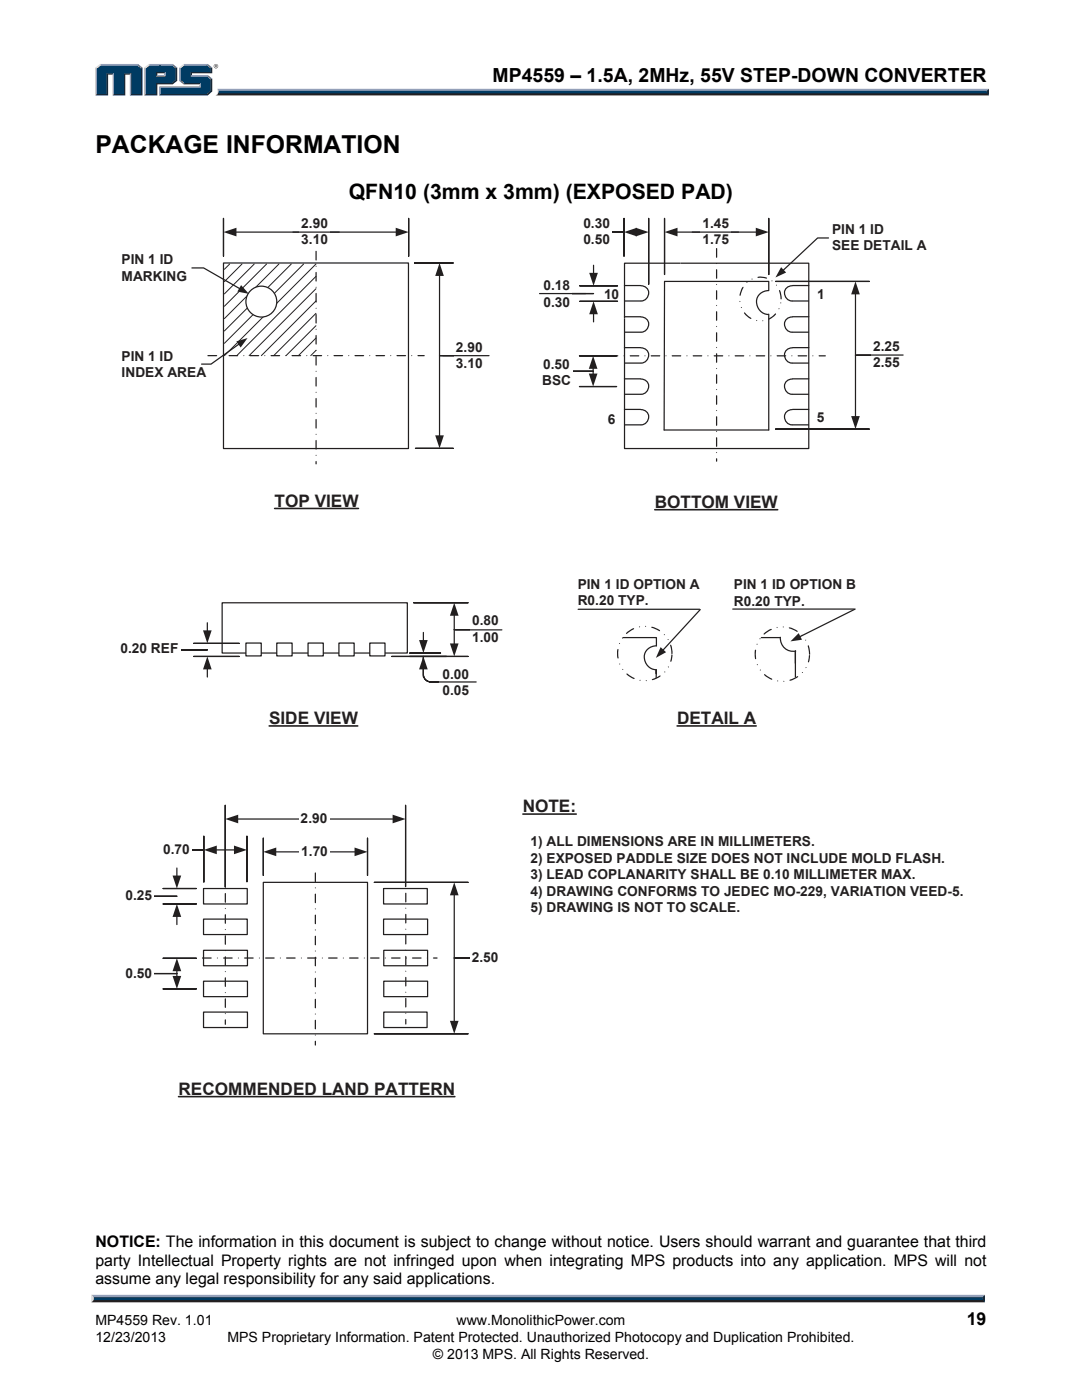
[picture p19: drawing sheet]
<svg xmlns="http://www.w3.org/2000/svg" width="216mm" height="279mm" viewBox="0 0 216 279" stroke-linecap="round" stroke-linejoin="round" font-family="sans-serif">
<defs><g id="words">
<text font-size="4.9" x="19" y="30.5">PACKAGE INFORMATION</text>
<text font-size="4.2" x="69.6" y="39.7">QFN10 (3mm x 3mm) (EXPOSED PAD)</text>
<text font-size="3.9" x="98.3" y="16.3">MP4559 – 1.5A, 2MHz, 55V STEP-DOWN CONVERTER</text>
<text font-size="3.5" x="192.9" y="264.5">19</text>
<g font-size="3.4" fill="#231f20">
<text x="54.8" y="101.1">TOP VIEW</text>
<text x="130.7" y="101.4">BOTTOM VIEW</text>
<text x="53.7" y="144.5">SIDE VIEW</text>
<text x="135.1" y="144.5">DETAIL A</text>
<text x="104.3" y="162.1">NOTE:</text>
<text x="35.6" y="218.5">RECOMMENDED LAND PATTERN</text>
</g>
<g font-size="3.2">
<text x="19" y="249">NOTICE: The information in this document is subject to change without notice. Users should warrant and guarantee that third</text>
<text x="19" y="252.6">party Intellectual Property rights are not infringed upon when integrating MPS products into any application. MPS will not</text>
<text x="19" y="256.3">assume any legal responsibility for any said applications.</text>
</g>
<g font-size="2.8">
<text x="19" y="267.9">12/23/2013</text>
<text x="19" y="264.5">MP4559 Rev. 1.01</text>
<text x="45.4" y="267.9">MPS Proprietary Information. Patent Protected. Unauthorized Photocopy and Duplication Prohibited.</text>
<text x="91.1" y="264.5">www.MonolithicPower.com</text>
<text x="86.4" y="271.1">© 2013 MPS. All Rights Reserved.</text>
</g>
<g font-size="2.7" fill="#231f20">
<text x="60.1" y="45.5">2.90</text>
<text x="116.4" y="45.5">0.30</text>
<text x="140.2" y="45.5">1.45</text>
<text x="166" y="46.7">PIN 1 ID</text>
<text x="24.3" y="52.7">PIN 1 ID</text>
<text x="60.1" y="48.8">3.10</text>
<text x="116.4" y="48.8">0.50</text>
<text x="140.2" y="48.8">1.75</text>
<text x="166" y="50">SEE DETAIL A</text>
<text x="24.3" y="56">MARKING</text>
<text x="108.5" y="57.9">0.18</text>
<text x="120.5" y="59.6">10</text>
<text x="163.1" y="59.6">1</text>
<text x="108.5" y="61.2">0.30</text>
<text x="91" y="70.2">2.90</text>
<text x="174.2" y="70">2.25</text>
<text x="24.3" y="72">PIN 1 ID</text>
<text x="24.3" y="75.3">INDEX AREA</text>
<text x="91" y="73.4">3.10</text>
<text x="108.2" y="76.9">BSC</text>
<text x="108.4" y="73.6">0.50</text>
<text x="174.2" y="73.3">2.55</text>
<text x="121.3" y="84.5">6</text>
<text x="163" y="84.3">5</text>
<text x="115.3" y="117.5">PIN 1 ID OPTION A</text>
<text x="146.5" y="117.6">PIN 1 ID OPTION B</text>
<text x="94.2" y="124.8">0.80</text>
<text x="115.3" y="120.8">R0.20 TYP.</text>
<text x="146.5" y="120.9">R0.20 TYP.</text>
<text x="24" y="130.4">0.20 REF</text>
<text x="94.2" y="128.1">1.00</text>
<text x="88.3" y="135.5">0.00</text>
<text x="88.3" y="138.8">0.05</text>
<text x="60" y="164.3">2.90</text>
<text x="32.5" y="170.4">0.70</text>
<text x="60.1" y="170.8">1.70</text>
<text x="105.9" y="168.9">1) ALL DIMENSIONS ARE IN MILLIMETERS.</text>
<text x="105.9" y="172.2">2) EXPOSED PADDLE SIZE DOES NOT INCLUDE MOLD FLASH.</text>
<text x="25.1" y="179.7">0.25</text>
<text x="105.9" y="175.5">3) LEAD COPLANARITY SHALL BE 0.10 MILLIMETER MAX.</text>
<text x="105.9" y="178.8">4) DRAWING CONFORMS TO JEDEC MO-229, VARIATION VEED-5.</text>
<text x="105.9" y="182">5) DRAWING IS NOT TO SCALE.</text>
<text x="94.2" y="192">2.50</text>
<text x="25.1" y="195.1">0.50</text>
</g>
</g></defs>
<path d="M43.4 17.7h153.9l-.4 .7h-153.3z" fill="#94a0b9"/>
<path d="M43.6 18.4h153.3l.4 .6h-154.3l.4-.2z" fill="#231f20"/>
<path d="M196.9 18.1l.4-.4v1.3l-.4-.4z" fill="#001339"/>
<path d="M43.6 18.1h153.3v.5h-153.4z" fill="#003b63"/>
<path d="M43.4 17.7l.2 .5a.79 .79 0 0 1-.6 .8h.1a1.24 1.24 0 0 0 .3-1.3z" fill="#dcddde"/>
<path d="M31.1 15.2l.3-.2h1.3l.3 .2z" fill="#94a0b9"/>
<g fill="#003b63">
<path d="M19.3 13.6l.8-.6h7.2l.9 .6v5.2h-2v-4.2h-1.5v4.2h-2v-4.2h-1.4v4.2h-2z"/>
<path d="M29.1 13.6l.8-.6h2.1v1.4h-.9v.8h1.9v-.8h-1.2v-1.4h2.5l.8 .6v2.3l-.8 .7h-3.2v2.2h-2z"/>
<path d="M32 17.5h8v-.9h-3.2l-.8-.7v-2.3l.8-.6h4.5l.8 .6v.8h-4.1v.8h3.3l.8 .7v2.2l-.8 .7h-9.3z"/>
</g>
<path d="M36.6 12.9h4.8" fill="none" stroke="#94a0b9" stroke-width=".27"/>
<path d="M35.7 13.5l.9-.7 .2 .2-.8 .6z" fill="#dcddde"/>
<path d="M35.9 13.5v2.6" fill="none" stroke="#94a0b9" stroke-width=".27"/>
<path d="M35.7 16.1l.3-.2 .8 .7-.2 .2z" fill="#547194"/>
<path d="M36.6 16.7h3.4" fill="none" stroke="#001339" stroke-width=".27"/>
<g fill="#94a0b9">
<path d="M31.8 17.2h8v-.4l.2-.2v.9h-8z"/>
<path d="M31.8 17.2l.2 .3v1.3l-.2 .2z"/>
</g>
<path d="M38 14.4h4.1v-.8l.3-.1v1.1h-4.1v.4l-.3 .2z" fill="#001339"/>
<path d="M38 15.1h3.4" fill="none" stroke="#94a0b9" stroke-width=".27"/>
<path d="M41.4 15l1 .7-.3 .2-.8-.7z" fill="#547194"/>
<g fill="#001339">
<path d="M31.8 19l.2-.2h9.3l.8-.7v-2.2l.3-.2v2.5l-1 .8z"/>
<path d="M31.1 16.6h3.2l.8-.7v-2.3l.3-.1v2.6l-.9 .7h-3.1v2.2h-2.6l.3-.2h2z"/>
</g>
<path d="M34.5 12.8l.9 .7-.3 .1-.8-.6z" fill="#547194"/>
<path d="M29.7 12.9h4.8" fill="none" stroke="#94a0b9" stroke-width=".27"/>
<path d="M28.8 13.5l.9-.7 .2 .2-.8 .6z" fill="#dcddde"/>
<path d="M28.9 13.5v5.5" fill="none" stroke="#94a0b9" stroke-width=".27"/>
<path d="M32.7 14.6l.3-.2v.8l-.3-.2z" fill="#94a0b9"/>
<g fill="#001339">
<path d="M31.1 14.4h1.9l-.3 .2h-1.3v.4l-.3 .2z"/>
<path d="M28.2 13.6l.2-.1v5.5h-2.5l.3-.2h2z"/>
</g>
<path d="M27.5 12.8l.9 .7-.2 .1-.9-.6z" fill="#547194"/>
<path d="M19.9 12.9h7.6" fill="none" stroke="#94a0b9" stroke-width=".27"/>
<path d="M19 13.5l.9-.7 .2 .2-.8 .6z" fill="#dcddde"/>
<path d="M19.2 13.5v5.5" fill="none" stroke="#94a0b9" stroke-width=".27"/>
<path d="M21.3 14.6h1.4l-.2 .3h-.9v4.1h-2.5l.2-.2h2z" fill="#001339"/>
<path d="M22.6 14.6v4.4" fill="none" stroke="#94a0b9" stroke-width=".27"/>
<path d="M24.7 14.6h1.5l-.3 .3h-.9v4.1h-2.5l.2-.2h2z" fill="#001339"/>
<path d="M26 14.6v4.4" fill="none" stroke="#94a0b9" stroke-width=".27"/>
<path d="M41.4 12.8l1 .7-.3 .1-.8-.6z" fill="#547194"/>
<g fill="#231f20">
<path d="M18.7 259.2h177.4l.4 .7h-178.3z"/>
<path d="M42.6 13.2a.45 .45 0 0 1 .9 0 .45 .45 0 0 1-.9 0zM42.7 13.2a.4 .4 0 0 0 .8 0 .4 .4 0 0 0-.8 0zM42.9 13h.4v.5l-.2-.3-.2 .3zM43 13v.2h.2z"/>
</g>
<path d="M18.3 258.4h178.2l-.4 .8h-177.4z" fill="#94a0b9"/>
<path d="M196.5 258.4v1.5l-.4-.4v-.6z" fill="#001339"/>
<path d="M18.7 258.9h177.4v.6h-177.4z" fill="#003b63"/>
<path d="M18.2 258.4l.5 .5v.5l-.5 .5z" fill="#dcddde"/>
<path d="M44.3 120.3h37v10h-37z" fill="none" stroke="#221f1f" stroke-width=".25"/>
<path d="M49.2 128.5h2.9v2.4h-2.9z" fill="#fff"/>
<path d="M54.8 101.5h16.7M53.7 144.9h17.7" fill="none" stroke="#221f1f" stroke-width=".32"/>
<path d="M44.6 52.5h36.9v37h-36.9zM124.6 52.5h36.8v37h-36.8z" fill="none" stroke="#221f1f" stroke-width=".25"/>
<path d="M135.8 43.1v18.4zM166.8 43.1v19.6z" fill-rule="evenodd" fill="#fff"/>
<path d="M130.7 101.7h24.5" fill="none" stroke="#221f1f" stroke-width=".32"/>
<g fill="#fff">
<path d="M117.5 63.5h17.8zM117.5 93.7h17.2z" fill-rule="evenodd"/>
<path d="M44.6 43.6v7.5zM81.5 43.6v7.5z" fill-rule="evenodd"/>
</g>
<path d="M44.6 43.6v7.5v-7.5M47 46.3h32.2M81.5 43.6v7.5v-7.5" fill="none" stroke="#221f1f" stroke-width=".25"/>
<g fill="#221f1f">
<path d="M44.6 46.3l2.6-.8v1.7z"/>
<path d="M79 45.5l2.5 .8-2.5 .9z"/>
</g>
<path d="M59.8 42.5h6v7.2h-6z" fill="#fff"/>
<path d="M132.6 43.6v11.2zM153.4 43.6v11.2z" fill-rule="evenodd" fill="#fff"/>
<path d="M132.6 43.6v11.2v-11.2M135 46.3h16M153.4 43.6v11.2v-11.2" fill="none" stroke="#221f1f" stroke-width=".25"/>
<g fill="#221f1f">
<path d="M132.6 46.3l2.6-.8v1.7z"/>
<path d="M150.8 45.5l2.6 .8-2.6 .9z"/>
</g>
<path d="M139.8 42.5h6v7.2h-6z" fill="#fff"/>
<path d="M87.7 71h6zM82.7 52.5h7.7zM82.9 89.5h7.5z" fill-rule="evenodd" fill="#fff"/>
<path d="M87.7 54.9v32.2M90.4 52.5h-7.7h7.7M93.7 71h-6h6M90.4 89.5h-7.5h7.5" fill="none" stroke="#221f1f" stroke-width=".25"/>
<g fill="#221f1f">
<path d="M86.8 86.9h1.8l-.9 2.6z"/>
<path d="M87.7 52.5l.9 2.6h-1.8z"/>
</g>
<path d="M90.7 67.2h6v7.2h-6z" fill="#fff"/>
<g fill="#221f1f">
<path d="M83.4 70.9h1.2l.1 .1-.1 .1h-1.2l-.1-.1zM82 71l.2-.1 .1 .1-.1 .1zM79.2 70.9h1.7l.2 .1-.2 .1h-1.7l-.1-.1zM78 70.9l.1 .1-.1 .1-.1-.1zM75 70.9h1.7l.2 .1-.2 .1h-1.7l-.1-.1zM73.7 71l.1-.1 .1 .1-.1 .1zM70.7 71l.1-.1h1.8l.1 .1-.1 .1h-1.8zM69.5 71l.1-.1 .1 .1-.1 .1zM66.6 70.9h1.8l.1 .1-.1 .1h-1.8l-.1-.1zM65.4 70.9l.1 .1-.1 .1-.1-.1zM62.5 70.9h1.7l.1 .1-.1 .1h-1.7l-.2-.1zM61.2 70.9l.1 .1-.1 .1-.1-.1zM58.3 70.9h1.7l.1 .1-.1 .1h-1.7l-.2-.1zM57 70.9l.2 .1-.2 .1-.1-.1zM54 71l.1-.1h1.7l.1 .1-.1 .1h-1.7zM52.7 71l.1-.1 .2 .1-.2 .1zM49.9 70.9h1.7l.1 .1-.1 .1h-1.7l-.1-.1zM48.7 70.9l.1 .1-.1 .1-.2-.1zM45.6 71l.1-.1h1.7l.2 .1-.2 .1h-1.7zM44.5 70.9l.1 .1-.1 .1-.2-.1zM41.4 70.9h1.8l.2 .1-.2 .1h-1.7z"/>
<path d="M63.1 92l.1 .1-.1 .6-.2-.1zM63.1 90.7l.1 .2-.1 .1-.2-.1zM62.9 87.9l.2-.1 .1 .1v1.7l-.1 .2-.2-.2zM62.9 86.7l.2-.1 .1 .1-.1 .1zM63.1 83.6l.1 .1v1.7l-.1 .2-.2-.2v-1.7zM63.1 82.4l.1 .1-.1 .1-.2-.1zM63.1 79.4l.1 .1v1.8l-.1 .1-.2-.1v-1.8zM62.9 78.3l.2-.1 .1 .1-.1 .1zM62.9 75.3l.2-.1 .1 .1v1.8l-.1 .1-.2-.1zM63.1 74l.1 .1-.1 .1-.2-.1zM63.1 71l.1 .1v1.8l-.1 .1-.2-.1v-1.8zM63.1 69.8l.1 .1-.1 .1-.2-.1zM63.1 66.8l.1 .1v1.8l-.1 .1-.2-.1v-1.8zM62.9 65.7l.2-.1 .1 .1-.1 .1zM63.1 62.6l.1 .2v1.7l-.1 .1-.2-.1v-1.7zM63.1 61.4l.1 .1-.1 .1-.2-.1zM62.9 58.6l.2-.2 .1 .2v1.7l-.1 .1-.2-.1zM63.1 57.2l.1 .1-.1 .2-.2-.2zM63.1 54.2l.1 .2v1.7l-.1 .1-.2-.1v-1.7zM62.9 53.1l.2-.1 .1 .1-.1 .2zM63 50.1l.2 .1v1.7l-.1 .1-.2-.1z"/>
<path d="M163.4 70.9h1.3l.1 .1-.1 .1h-1.3l-.1-.1zM162.1 71l.1-.1 .1 .1-.1 .1zM159.2 70.9h1.8l.1 .1-.1 .1h-1.8l-.1-.1zM158 70.9l.1 .1-.1 .1-.1-.1zM155.1 70.9h1.7l.1 .1-.1 .1h-1.7l-.2-.1zM153.8 70.9l.2 .1-.2 .1-.1-.1zM150.9 70.9h1.7l.1 .1-.1 .1h-1.7l-.2-.1zM149.6 70.9l.2 .1-.2 .1-.1-.1zM146.7 70.9h1.7l.1 .1-.1 .1h-1.7l-.1-.1zM145.3 71l.2-.1 .1 .1-.1 .1zM142.5 70.9h1.7l.1 .1-.1 .1h-1.7l-.1-.1zM141.3 70.9l.1 .1-.1 .1-.2-.1zM138.3 70.9h1.7l.2 .1-.2 .1h-1.7l-.1-.1zM137.1 70.9l.1 .1-.1 .1-.1-.1zM134.1 70.9h1.7l.2 .1-.2 .1h-1.7l-.1-.1zM132.8 71l.1-.1 .1 .1-.1 .1zM129.9 70.9h1.8l.1 .1-.1 .1h-1.8l-.1-.1zM128.7 70.9l.1 .1-.1 .1-.1-.1zM125.7 70.9h1.8l.1 .1-.1 .1h-1.8l-.1-.1zM124.5 70.9l.1 .1-.1 .1-.1-.1zM121.5 70.9h1.8l.1 .1-.1 .1h-1.7z"/>
<path d="M143 91.4l.1 .1-.1 .6-.1-.1zM143 90.2l.1 .1-.1 .1-.1-.1zM142.9 87.4l.1-.2 .1 .2v1.7l-.1 .1-.1-.1zM143 86l.1 .1-.1 .1-.1-.1zM142.9 83.2l.1-.2 .1 .2v1.7l-.1 .1-.1-.1zM143 81.8l.1 .1-.1 .2-.1-.2zM142.9 79l.1-.2 .1 .2v1.7l-.1 .1-.1-.1zM143 77.6l.1 .1-.1 .2-.1-.2zM142.9 74.8l.1-.1 .1 .1v1.7l-.1 .1-.1-.1zM142.9 73.5l.1-.1 .1 .1-.1 .2zM143 70.5l.1 .1v1.7l-.1 .1-.1-.1v-1.7zM143 69.2l.1 .2-.1 .1-.1-.1zM143 66.3l.1 .1v1.7l-.1 .1-.1-.1v-1.7zM142.9 65.2l.1-.2 .1 .2-.1 .1zM142.9 62.2l.1-.1 .1 .1v1.7l-.1 .2-.1-.2zM143 60.8l.1 .2-.1 .1-.1-.1zM143 57.9l.1 .1v1.7l-.1 .2-.1-.2v-1.7zM142.9 56.8l.1-.1 .1 .1-.1 .1zM143 53.7l.1 .1v1.7l-.1 .2-.1-.2v-1.7zM143 52.5l.1 .1-.1 .1-.1-.1zM142.9 49.5l.2 .1v1.8l-.1 .1-.1-.1z"/>
</g>
<path d="M49.1 128.3h3v2.6h-3z" fill="none" stroke="#221f1f" stroke-width=".25"/>
<path d="M55.3 128.5h2.9v2.4h-2.9z" fill="#fff"/>
<path d="M55.2 128.3h3.1v2.6h-3.1z" fill="none" stroke="#221f1f" stroke-width=".25"/>
<path d="M61.6 128.5h2.8v2.4h-2.8z" fill="#fff"/>
<path d="M61.5 128.3h3v2.6h-3z" fill="none" stroke="#221f1f" stroke-width=".25"/>
<path d="M67.7 128.5h2.9v2.4h-2.9z" fill="#fff"/>
<path d="M67.6 128.3h3.1v2.6h-3.1z" fill="none" stroke="#221f1f" stroke-width=".25"/>
<path d="M170.7 70.9h6.2zM154.8 56.2h18.7zM154.8 85.6h18.7z" fill-rule="evenodd" fill="#fff"/>
<path d="M170.7 58.5v24.7M173.5 56.2h-18.7h18.7M170.7 70.9h6.2zM173.5 85.6h-18.7h18.7" fill="none" stroke="#221f1f" stroke-width=".25"/>
<g fill="#221f1f">
<path d="M169.8 83h1.8l-.9 2.6z"/>
<path d="M170.7 56.2l.9 2.5h-1.8z"/>
</g>
<path d="M173.9 67h6v7.3h-6z" fill="#fff"/>
<path d="M171 70.9h9.2" fill="none" stroke="#221f1f" stroke-width=".25"/>
<path d="M111.1 74.1h7.3h-7.2l-.1 .3zM115.6 71h7.4zM115.6 77.1h7.4z" fill-rule="evenodd" fill="#fff"/>
<path d="M111.1 74.1h7.3h-7.2l-.1 .3zM115.6 71h7.4h-7.4M115.6 77.1h7.4h-7.4M118.4 73.4v1.4" fill="none" stroke="#221f1f" stroke-width=".25"/>
<g fill="#221f1f">
<path d="M117.5 74.6h1.7l-.8 2.5z"/>
<path d="M118.4 71l.8 2.6h-1.7z"/>
</g>
<path d="M107.8 70.6h6.5v7.3h-6.5z" fill="#fff"/>
<path d="M111.2 58.6l-.1 .1 .1-.1h7.2zM115.7 57h7.5zM115.7 60.1h7.5z" fill-rule="evenodd" fill="#fff"/>
<path d="M111.2 58.6h7.2h-7.2l-.1 .2zM115.7 57h7.5h-7.5M118.4 52.9v1.8M115.7 60.1h7.5h-7.5M118.4 62.5v1.7" fill="none" stroke="#221f1f" stroke-width=".25"/>
<g fill="#221f1f">
<path d="M118.4 60.1l.9 2.6h-1.7z"/>
<path d="M117.6 54.5h1.7l-.9 2.5z"/>
</g>
<path d="M108.1 54.9h6v7.3h-6z" fill="#fff"/>
<path d="M90.6 125.7h6.3zM82.6 120.3h10.8zM78.2 131h15.2z" fill-rule="evenodd" fill="#fff"/>
<path d="M90.6 122.7v5.9M93.4 120.3h-10.8h10.8M93.4 131h-15.2h15.2M96.9 125.7h-6.3h6.3" fill="none" stroke="#221f1f" stroke-width=".25"/>
<g fill="#221f1f">
<path d="M90.6 120.3l.9 2.6h-1.7z"/>
<path d="M89.8 128.4h1.7l-.9 2.6z"/>
</g>
<path d="M93.9 121.8h6v7.3h-6z" fill="#fff"/>
<path d="M87.1 136.1h7.9" fill="none" stroke="#221f1f" stroke-width=".25"/>
<path d="M84.5 131v3.6a1.49 1.49 0 0 0 1.5 1.5h1.5h-1.5a1.49 1.49 0 0 1-1.5-1.5zM81.8 130.3h6.1zM81.8 131h7.3z" fill-rule="evenodd" fill="#fff"/>
<path d="M81.8 130.3h6.1h-6.1M81.8 131h7.3h-7.3M84.5 131v3.6a1.49 1.49 0 0 0 1.5 1.5h1.5h-1.5a1.49 1.49 0 0 1-1.5-1.5zM84.5 126.2v1.7M84.5 133.4v1.7" fill="none" stroke="#221f1f" stroke-width=".25"/>
<g fill="#221f1f">
<path d="M84.5 131l.8 2.6h-1.7z"/>
<path d="M83.6 127.7h1.7l-.8 2.6z"/>
</g>
<path d="M29.8 129.5l.1 .2h11.5h-11.5zM38.6 128.4h9.1zM38.6 131h9.1z" fill-rule="evenodd" fill="#fff"/>
<path d="M29.8 129.5l.1 .2h11.5h-11.5zM38.6 128.4h9.1h-9.1M38.6 131h9.1h-9.1M41.4 124.3v1.7M41.4 133.4v1.7" fill="none" stroke="#221f1f" stroke-width=".25"/>
<g fill="#221f1f">
<path d="M41.4 131l.8 2.6h-1.7z"/>
<path d="M40.5 125.8h1.7l-.8 2.6z"/>
</g>
<path d="M23.7 127.4h12.3v3.9h-12.3z" fill="#fff"/>
<path d="M38.3 53.5h2.3l7.3 4.1" fill="none" stroke="#221f1f" stroke-width=".25"/>
<path d="M48.1 56.9l1.6 1.7-2.3-.4z" fill="#221f1f"/>
<g fill="#fff">
<path d="M53.4 180.4h12zM53.4 201.5h12z" fill-rule="evenodd"/>
<path d="M37.4 183.7h17.8zM37.4 213.9h17.3z" fill-rule="evenodd"/>
<path d="M52.5 167.3v7.4zM73.3 167.3v7.4z" fill-rule="evenodd"/>
</g>
<path d="M52.5 167.3v7.4v-7.4M54.9 170h16.1M73.3 167.3v7.4v-7.4" fill="none" stroke="#221f1f" stroke-width=".25"/>
<g fill="#221f1f">
<path d="M52.5 170l2.6-.9v1.8z"/>
<path d="M70.7 169.1l2.6 .9-2.6 .9z"/>
</g>
<path d="M59.8 167.8h6v4h-6z" fill="#fff"/>
<g fill="#221f1f">
<path d="M86.5 191.1h.7l.1 .1-.1 .1h-.7l-.1-.1zM85.3 191.1l.1 .1-.1 .1-.2-.1zM82.3 191.1h1.7l.2 .1-.2 .1h-1.7l-.1-.1zM81.1 191.1l.1 .1-.1 .1-.1-.1zM78.1 191.1h1.7l.2 .1-.2 .1h-1.7l-.1-.1zM76.9 191.1l.1 .1-.1 .1-.1-.1zM73.9 191.1h1.8l.1 .1-.1 .1h-1.8l-.1-.1zM72.7 191.1l.1 .1-.1 .1-.1-.1zM69.7 191.1h1.8l.1 .1-.1 .1h-1.8l-.1-.1zM68.5 191.1l.1 .1-.1 .1-.1-.1zM65.4 191.2l.2-.1h1.7l.1 .1-.1 .1h-1.7zM64.3 191.1l.1 .1-.1 .1-.1-.1zM61.4 191.1h1.7l.1 .1-.1 .1h-1.7l-.2-.1zM60.1 191.1l.2 .1-.2 .1-.1-.1zM57.2 191.1h1.7l.1 .1-.1 .1h-1.7l-.1-.1zM55.9 191.1l.2 .1-.2 .1-.1-.1zM53 191.1h1.7l.1 .1-.1 .1h-1.7l-.1-.1zM51.8 191.1l.1 .1-.1 .1-.2-.1zM48.7 191.2l.1-.1h1.7l.2 .1-.2 .1h-1.7zM47.6 191.1l.1 .1-.1 .1-.2-.1zM44.6 191.1h1.7l.2 .1-.2 .1h-1.7l-.1-.1zM43.4 191.1l.1 .1-.1 .1-.1-.1zM40.3 191.1h1.9l.1 .1-.1 .1h-1.8z"/>
<path d="M62.9 207.7l.1 .1v.7l-.1 .2-.1-.2v-.7zM62.9 206.4l.1 .2-.1 .1-.1-.1zM62.9 203.5l.1 .1v1.7l-.1 .2-.1-.2v-1.7zM62.8 202.4l.1-.2 .1 .2-.1 .1zM62.9 199.3l.1 .1v1.7l-.1 .2-.1-.2v-1.7zM62.9 198.1l.1 .1-.1 .1-.1-.1zM62.8 195.2l.1-.1 .1 .1v1.7l-.1 .2-.1-.2zM62.9 193.9l.1 .1-.1 .1-.1-.1zM62.8 191l.1-.1 .1 .1v1.8l-.1 .1-.1-.1zM62.9 189.7l.1 .1-.1 .1-.1-.1zM62.9 186.7l.1 .1v1.8l-.1 .1-.1-.1v-1.8zM62.9 185.5l.1 .1-.1 .1-.1-.1zM62.9 182.5l.1 .1v1.8l-.1 .1-.1-.1v-1.8zM62.9 181.3l.1 .1-.1 .1-.1-.1zM62.9 178.3l.1 .1v1.8l-.1 .1-.1-.1v-1.8zM62.8 177.2l.1-.1 .1 .1-.1 .1zM62.8 174.2h.2v1.8l-.1 .1-.1-.1z"/>
</g>
<path d="M27.7 194.3h7.6zM32.5 191.2h6.7zM32.5 197.4h6.7z" fill-rule="evenodd" fill="#fff"/>
<path d="M27.7 194.3h7.6zM32.5 191.2h6.7h-6.7M32.5 197.4h6.7h-6.7M35.3 193.6v1.4" fill="none" stroke="#221f1f" stroke-width=".25"/>
<g fill="#221f1f">
<path d="M34.4 194.8h1.8l-.9 2.6z"/>
<path d="M35.3 191.2l.9 2.6h-1.8z"/>
</g>
<path d="M24.7 192.1h6v4h-6z" fill="#fff"/>
<path d="M27.7 178.9h7.6zM32.5 177.3h6.7zM32.5 180.4h6.7z" fill-rule="evenodd" fill="#fff"/>
<path d="M27.7 178.9h7.6h-7.6M32.5 177.3h6.7h-6.7M35.3 173.2v1.8M32.5 180.4h6.7h-6.7M35.3 182.8v1.7" fill="none" stroke="#221f1f" stroke-width=".25"/>
<g fill="#221f1f">
<path d="M35.3 180.4l.9 2.6h-1.8z"/>
<path d="M34.4 174.7h1.8l-.9 2.6z"/>
</g>
<path d="M24.7 176.7h6v4h-6z" fill="#fff"/>
<path d="M40.6 195.8h8.8v3.1h-8.8zM40.6 189.7h8.8v3h-8.8zM40.6 183.4h8.7v3.1h-8.7zM76.5 183.4h8.8v3.1h-8.8zM76.6 195.8h8.7v3.1h-8.7zM76.6 189.7h8.7v3h-8.7zM40.6 202h8.8v3.1h-8.8zM76.6 202h8.6v3.1h-8.6z" fill="none" stroke="#221f1f" stroke-width=".25"/>
<path d="M35.6 218.9h55.2" fill="none" stroke="#221f1f" stroke-width=".32"/>
<path d="M44.9 160.7v16.3zM80.9 160.7v16.2z" fill-rule="evenodd" fill="#fff"/>
<path d="M44.9 160.7v16.3v-16.3M47.3 163.5h31.3M80.9 160.7v16.2v-16.2" fill="none" stroke="#221f1f" stroke-width=".25"/>
<g fill="#221f1f">
<path d="M44.9 163.5l2.6-.9v1.7z"/>
<path d="M78.3 162.6l2.6 .9-2.6 .8z"/>
</g>
<path d="M59.7 161.3h6v3.9h-6z" fill="#fff"/>
<g fill="#221f1f">
<path d="M45 203.4l.1 .1v.9l-.1 .1-.2-.1v-.9zM45 202.2l.1 .1-.1 .1-.2-.1zM44.8 199.3l.2-.1 .1 .1v1.8l-.1 .1-.2-.1zM45 198l.1 .1-.1 .1-.2-.1zM44.8 195.1l.2-.1 .1 .1v1.8l-.1 .1-.2-.1zM45 193.8l.1 .1-.1 .1-.2-.1zM45 190.8l.1 .1v1.8l-.1 .1-.2-.1v-1.8zM45 189.6l.1 .1-.1 .1-.2-.1zM45 186.6l.1 .1v1.8l-.1 .1-.2-.1v-1.8zM45 185.4l.1 .1-.1 .1-.2-.1zM45 182.4l.1 .1v1.8l-.1 .1-.2-.1v-1.8zM44.8 181.3l.2-.1 .1 .1-.1 .1zM44.9 178.3h.2v1.8l-.1 .1-.2-.1z"/>
<path d="M80.8 203.4l.2-.1 .1 .1v.9l-.1 .2-.2-.2zM81 202.1l.1 .1-.1 .1-.2-.1zM80.8 199.2l.2-.1 .1 .1v1.8l-.1 .1-.2-.1zM80.8 198l.2-.1 .1 .1-.1 .1zM80.8 195.1l.2-.2 .1 .2v1.7l-.1 .1-.2-.1zM80.8 193.8l.2-.1 .1 .1-.1 .1zM80.8 190.9l.2-.2 .1 .2v1.7l-.1 .1-.2-.1zM80.8 189.6l.2-.1 .1 .1-.1 .2zM80.8 186.7l.2-.2 .1 .2v1.7l-.1 .1-.2-.1zM80.8 185.4l.2-.1 .1 .1-.1 .2zM80.8 182.5l.2-.1 .1 .1v1.7l-.1 .1-.2-.1zM81 181.1l.1 .1-.1 .2-.2-.2zM80.9 178.2l.2 .1v1.7l-.1 .1-.2-.1z"/>
</g>
<path d="M104.3 162.5h10.7" fill="none" stroke="#221f1f" stroke-width=".32"/>
<path d="M58.5 46.3h9.2M107.7 58.6h9.2M138.1 46.3h9.3M165.3 47.5h-2.2l-6.9 6.5M88.3 71h9.3M90.9 125.7h9.2" fill="none" stroke="#221f1f" stroke-width=".25"/>
<path d="M155.9 53.3l1 1.1-2.2 1z" fill="#221f1f"/>
<g fill="none" stroke="#221f1f" stroke-width=".25">
<path d="M124.6 57h3.2M127.9 57a1.52 1.52 0 0 1 1.5 1.5 1.52 1.52 0 0 1-1.5 1.6M158.1 57a1.52 1.52 0 0 0-1.6 1.5 1.52 1.52 0 0 0 1.5 1.6M158.1 57h3.3M124.6 75.6h3.2M124.6 69.4h3.2M124.6 63.2h3.2M124.6 78.7h3.3M124.6 60.1h3.3M124.6 72.5h3.3M124.6 66.3h3.3M127.9 75.6a1.52 1.52 0 0 1 1.5 1.5 1.52 1.52 0 0 1-1.5 1.6"/>
<path d="M127.9 63.3a1.52 1.52 0 0 1 1.5 1.5 1.52 1.52 0 0 1-1.5 1.5M127.9 69.4a1.52 1.52 0 0 1 1.5 1.5 1.52 1.52 0 0 1-1.5 1.6M158.1 75.6a1.52 1.52 0 0 0-1.6 1.5 1.52 1.52 0 0 0 1.5 1.6M158.1 69.4a1.52 1.52 0 0 0-1.6 1.5 1.52 1.52 0 0 0 1.5 1.6M158.1 78.7h3.2M158.1 60.1h3.2M158.1 72.5h3.2M158.1 75.6h3.3M158.1 69.4h3.3M124.6 81.7h3.2M124.6 84.8h3.3M127.9 81.7a1.52 1.52 0 0 1 1.5 1.5 1.52 1.52 0 0 1-1.5 1.6"/>
<path d="M158.1 81.7a1.52 1.52 0 0 0-1.6 1.5 1.52 1.52 0 0 0 1.5 1.6M158.1 84.8h3.2M158.1 81.7h3.3"/>
</g>
<path d="M73.9 128.5h2.9v2.4h-2.9z" fill="#fff"/>
<path d="M73.8 128.3h3v2.6h-3z" fill="none" stroke="#221f1f" stroke-width=".25"/>
<path d="M155.7 60.4l.1-.1 .1 .2-.1 .1zM155.3 61.6l.2-.1 .1 .2h-.2zM153.3 63.6l1.5-1 .1 .1-.8 .7-.7 .4-.1-.1zM152.2 63.9l.1 .1-.1 .1-.1-.1zM150.9 63.9l.1-.1 .1 .2-.1 .1zM148.5 62.3l1.4 1.3-.1 .1-.9-.6-.5-.6zM147.9 61.3h.2l-.1 .2-.2-.1zM147.6 60l.2 .2-.2 .1-.1-.1zM148.2 57.3l.1-.1 .1 .2-.8 1.7-.1-.2 .2-.7zM149 56.3h.1v.2h-.1zM150 55.6h.2l-.1 .2-.2-.1zM151.2 55.2h1.1l.7 .2 .1 .1h-1.8l-.2-.1zM153.9 56h.2v.1l-.1 .1zM154.9 56.8h.1v.2h-.2zM155.5 57.9h.2l.2 .9 .1 .9-.1 .1-.2-.1z" fill="#221f1f"/>
<path d="M52.5 176.1h20.8v30.2h-20.8z" fill="none" stroke="#221f1f" stroke-width=".25"/>
<path d="M90.6 191.2h6.2zM74.7 176.1h18.7zM74.7 206.3h18.7z" fill-rule="evenodd" fill="#fff"/>
<path d="M90.6 178.5v25.5M93.4 176.1h-18.7h18.7M90.6 191.2h6.2zM93.4 206.3h-18.7h18.7" fill="none" stroke="#221f1f" stroke-width=".25"/>
<g fill="#221f1f">
<path d="M89.8 203.7h1.7l-.9 2.6z"/>
<path d="M90.6 176.1l.9 2.6h-1.7z"/>
</g>
<path d="M93.8 189h6v4h-6z" fill="#fff"/>
<path d="M40.6 177.3h8.7v3.1h-8.7zM76.5 177.3h8.8v3.1h-8.8z" fill="none" stroke="#221f1f" stroke-width=".25"/>
<path d="M35.2 169.6h5.5zM40.7 166.9v9.1zM49.3 166.9v9.1z" fill-rule="evenodd" fill="#fff"/>
<path d="M35.2 169.6h5.5h-5.5M40.7 166.9v9.1v-9.1M43.1 169.6h3.8M49.3 166.9v9.1v-9.1" fill="none" stroke="#221f1f" stroke-width=".25"/>
<g fill="#221f1f">
<path d="M40.7 169.6l2.6-.8v1.7z"/>
<path d="M46.7 168.8l2.6 .8-2.6 .9z"/>
</g>
<path d="M32.2 167.4h6v4h-6z" fill="#fff"/>
<path d="M134 130.7l.1-.1 .1 .1v.3l-.2 1-.2 .1zM133.3 133h.1l.1 .2h-.2zM132.6 134h.1v.2h-.1zM130.1 135.5l1.7-.7v.2l-1.2 .6-.4 .1h-.2zM128.9 135.7l.2 .1-.1 .2-.2-.1zM127.6 135.7l.1-.1 .1 .2-.1 .1zM125 134.4l1.6 .9v.2h-.1l-.8-.4-.7-.5zM124.2 133.5h.2l-.1 .2h-.1zM123.6 132.4l.2 .1-.1 .1h-.2zM123.2 129.6l.1-.1 .1 .1-.1 1.9-.2-.6zM123.5 128.4l.2-.1v.2h-.1zM124.1 127.3l.2-.1v.2h-.2zM124.9 126.3l1.2-.8 .4-.1-1.4 1.1h-.2zM127.6 125l.1 .1-.1 .1-.1-.1zM128.7 125l.1-.1 .1 .1-.1 .1zM129.9 125.1h.2l.8 .2 .8 .5v.1zM132.5 126.6h.1v.1h-.1zM133.3 127.5l.1 .1v.1h-.2zM133.8 128.6l.1 .1 .2 .9 .1 .8-.1 .2-.1-.2z" fill="#221f1f"/>
<path d="M158.1 63.3a1.52 1.52 0 0 0-1.6 1.5 1.52 1.52 0 0 0 1.5 1.5M158.1 66.3h3.2M158.1 63.2h3.3M124.3 127.2h6.7v1.7a2.38 2.38 0 0 0-2.5 2.3 2.38 2.38 0 0 0 2.4 2.5M130.9 134.4v-.7v1.6M139.7 121.7l-7.4 8.1" fill="none" stroke="#221f1f" stroke-width=".25"/>
<path d="M131.8 129.2l1.1 1-2 1.1z" fill="#221f1f"/>
<path d="M115.4 121.6h24.2" fill="none" stroke="#221f1f" stroke-width=".25"/>
<path d="M135.1 144.9h15.8" fill="none" stroke="#221f1f" stroke-width=".32"/>
<path d="M119.1 46.3h5.4zM124.5 43.6v7.5zM129.4 43.6v13.1z" fill-rule="evenodd" fill="#fff"/>
<path d="M119.1 46.3h5.4h-5.4M124.5 43.6v7.5v-7.5M126.9 46.3h.2M129.4 43.6v13.1v-13.1" fill="none" stroke="#221f1f" stroke-width=".25"/>
<g fill="#221f1f">
<path d="M124.5 46.3l2.6-.8v1.7z"/>
<path d="M126.9 45.5l2.5 .8-2.5 .9z"/>
</g>
<path d="M116.1 42.5h6v7.2h-6z" fill="#fff"/>
<path d="M133.5 60.1h12zM133.5 81.3h12z" fill-rule="evenodd" fill="#fff"/>
<path d="M153.4 56.2h-20.8l-.1 29.6h20.9v-23.1" fill="none" stroke="#221f1f" stroke-width=".25"/>
<path d="M161.4 130.8l.1-.1 .1 .1v.4l-.2 .9-.1 .1zM160.7 133.2l.2-.1v.2h-.1zM160 134.1h.2v.2h-.2zM157.6 135.6l1.7-.6-.1 .1-1.2 .7-.4 .1-.1-.1zM156.4 135.9l.1 .1-.1 .1-.1-.1zM155.1 135.9l.1-.1 .1 .1-.1 .1zM152.5 134.6l.1-.1 1.5 1.1-.1 .1-.8-.4-.7-.6zM151.7 133.6l.1 .1v.1h-.2zM151.1 132.5l.1 .1v.2l-.2-.1zM150.6 129.7l.2-.1 .1 .2-.1 1.8a2.78 2.78 0 0 1-.2-1.9zM151 128.5h.1l.1 .1-.2 .1zM151.5 127.4h.2l.1 .2h-.2zM152.4 126.5l1.1-.9h.5l-1.4 1h-.2zM155 125.1l.2 .1-.1 .2-.2-.2zM156.3 125l.1 .1-.1 .1-.1-.1zM157.4 125.3l.1-.1 .9 .3 .7 .4 .1 .2h-.2zM159.9 126.7h.2v.2h-.2zM160.7 127.7h.2l-.1 .2-.1-.1zM161.2 128.8h.2l.2 1.2 .1 .6-.2 .1-.3-1.8z" fill="#221f1f"/>
<path d="M151.9 127.2h3.8M155.7 127.2a2.59 2.59 0 0 0 3.1 2.7M158.7 132.4v-2.5v5.2M170.6 121.6l-11.1 5.5" fill="none" stroke="#221f1f" stroke-width=".25"/>
<path d="M159.4 126.4l.6 1.3-2.3 .3z" fill="#221f1f"/>
<path d="M153.4 58a2.38 2.38 0 0 0-2.5 2.3 2.38 2.38 0 0 0 2.4 2.5M153.4 56.2v1.7M146.2 121.6h24.3" fill="none" stroke="#221f1f" stroke-width=".25"/>
<g fill="none" stroke="#231f20" stroke-width=".2">
<path d="M45.8 52.7l-1 1M48.3 52.7l-3.5 3.5M50.7 52.7l-5.9 6M53.2 52.7l-8.4 8.4M55.7 52.7l-10.9 10.9M58.1 52.7l-13.3 13.3M60.6 52.7l-15.8 15.8M63 57.6l-13.3 13.4M63 52.7l-18.2 18.3M63 55.2l-15.8 15.8M63 69.9l-1 1.1M63 65l-5.9 6"/>
<path d="M63 67.5l-3.5 3.5M63 60.1l-10.9 10.9M63 62.5l-8.4 8.5"/>
</g>
<circle cx="52.2" cy="60.2" r="3.1" fill="#fff"/>
<g fill="none" stroke="#221f1f" stroke-width=".25">
<path d="M47.7 68.6l-5.6 4.1h-1.9"/>
<circle cx="52.2" cy="60.2" r="3.1"/>
</g>
<path d="M47.2 68.1l2.2-.6-1.4 1.9z" fill="#221f1f"/>
<use href="#words"/>
</svg>
